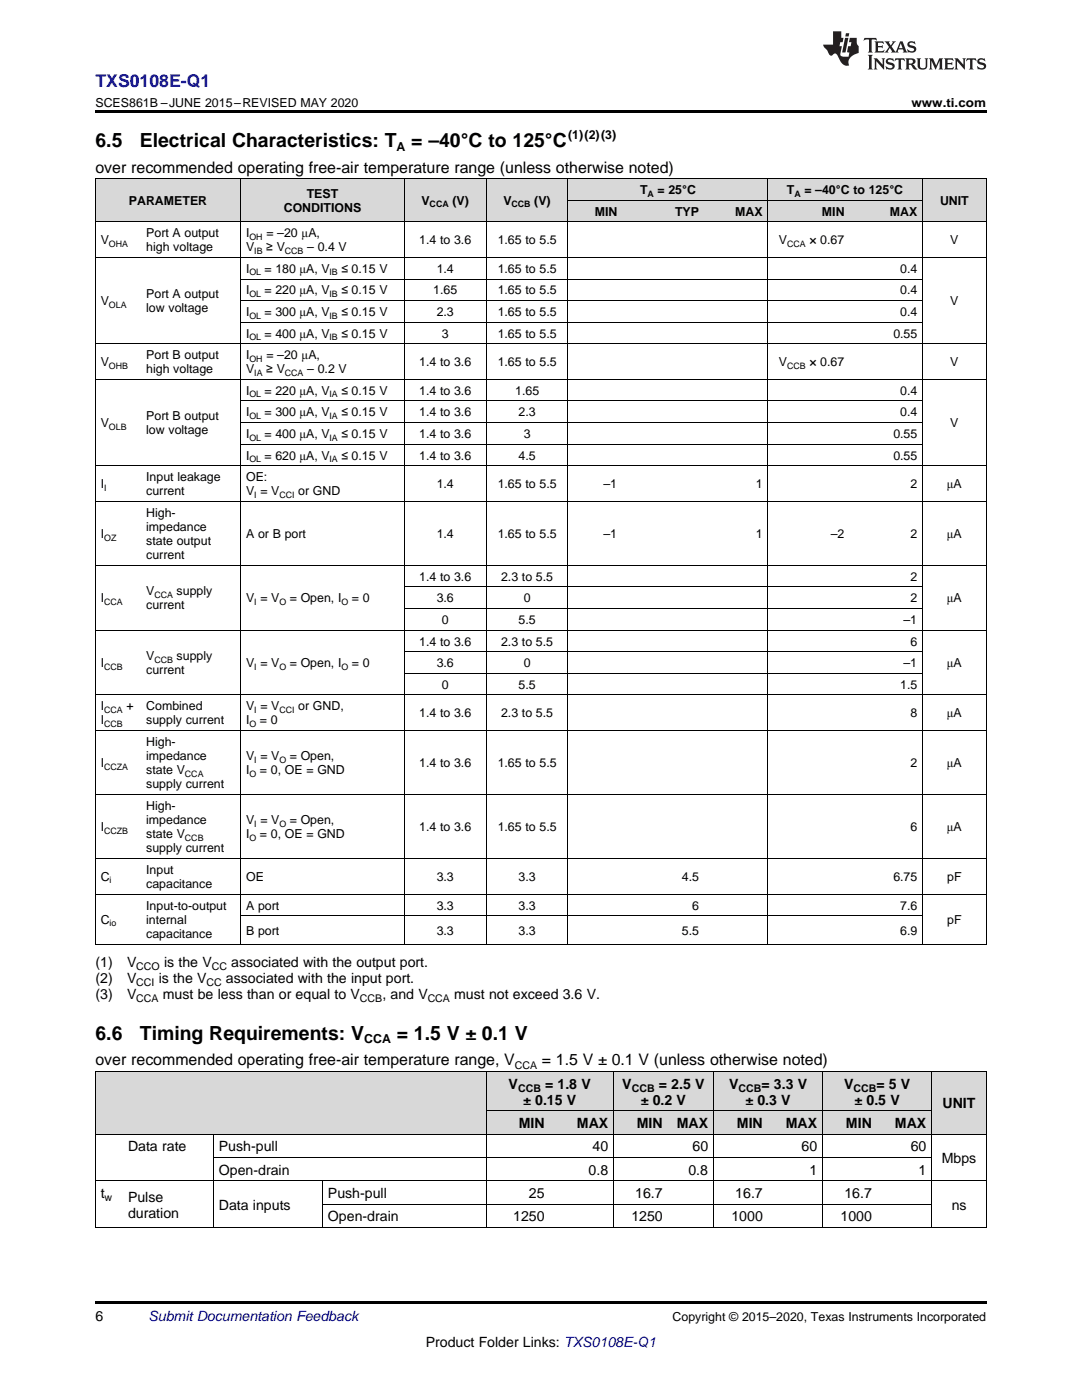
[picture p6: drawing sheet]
<svg xmlns="http://www.w3.org/2000/svg" width="216mm" height="279mm" viewBox="0 0 216 279" stroke-linecap="round" stroke-linejoin="round" font-family="sans-serif">
<defs><g id="words">
<g font-size="3.9">
<text x="19" y="29.3">6.5</text>
<text x="27.9" y="29.3">Electrical Characteristics: T</text>
<text x="82.1" y="29.3">= –40°C to 125°C</text>
<text x="19" y="207.5">6.6</text>
<text x="27.9" y="207.5">Timing Requirements: V</text>
<text x="79.2" y="207.5">= 1.5 V ± 0.1 V</text>
</g>
<text font-size="3.5" fill="#00f" x="19" y="17.3">TXS0108E-Q1</text>
<g font-size="3.2">
<text x="19" y="34.4">over recommended operating free-air temperature range (unless otherwise noted)</text>
<text x="19" y="212.6">over recommended operating free-air temperature range, V</text>
<text x="108.1" y="212.6">= 1.5 V ± 0.1 V (unless otherwise noted)</text>
</g>
<g font-size="2.8">
<text x="19" y="193">(1)</text>
<text x="19" y="196.2">(2)</text>
<text x="25.4" y="193">V</text>
<text x="25.4" y="196.2">V</text>
<text x="31.7" y="196.2">is the V</text>
<text x="32.7" y="193">is the V</text>
<text x="45.1" y="196.2">associated with the input port.</text>
<text x="46.1" y="193">associated with the output port.</text>
<text x="19" y="199.4">(3)</text>
<text x="25.4" y="199.4">V</text>
<text x="32.5" y="199.4">must be less than or equal to V</text>
<text x="76.3" y="199.4">, and V</text>
<text x="90.6" y="199.4">must not exceed 3.6 V.</text>
<text x="101.5" y="217.3">V</text>
<text x="104.4" y="220.5">± 0.15 V</text>
<text x="108.8" y="217.3">=</text>
<text x="111.3" y="217.3">1.8 V</text>
<text x="124.2" y="217.3">V</text>
<text x="127.9" y="220.5">± 0.2 V</text>
<text x="131.4" y="217.3">=</text>
<text x="133.9" y="217.3">2.5 V</text>
<text x="145.5" y="217.3">V</text>
<text x="148.8" y="220.5">± 0.3 V</text>
<text x="151.9" y="217.3">=</text>
<text x="154.4" y="217.3">3.3 V</text>
<text x="168.4" y="217.3">V</text>
<text x="170.5" y="220.5">± 0.5 V</text>
<text x="174.9" y="217.3">= 5 V</text>
<text x="188.1" y="221.2">UNIT</text>
<text x="103.5" y="225.1">MIN</text>
<text x="115.1" y="225.1">MAX</text>
<text x="127.1" y="225.1">MIN</text>
<text x="135" y="225.1">MAX</text>
<text x="147" y="225.1">MIN</text>
<text x="156.8" y="225.1">MAX</text>
<text x="168.8" y="225.1">MIN</text>
<text x="178.6" y="225.1">MAX</text>
<text x="25.5" y="229.8">Data rate</text>
<text x="43.7" y="229.8">Push-pull</text>
<text x="118.3" y="229.8">40</text>
<text x="138.2" y="229.8">60</text>
<text x="159.9" y="229.8">60</text>
<text x="181.7" y="229.8">60</text>
<text x="187.9" y="232.1">Mbps</text>
<text x="20.1" y="239.1">t</text>
<text x="25.5" y="239.8">Pulse</text>
<text x="43.7" y="234.4">Open-drain</text>
<text x="65.4" y="239.1">Push-pull</text>
<text x="105.6" y="239.1">25</text>
<text x="117.4" y="234.4">0.8</text>
<text x="126.8" y="239.1">16.7</text>
<text x="137.4" y="234.4">0.8</text>
<text x="146.7" y="239.1">16.7</text>
<text x="161.5" y="234.4">1</text>
<text x="168.5" y="239.1">16.7</text>
<text x="183.3" y="234.4">1</text>
<text x="25.5" y="243">duration</text>
<text x="43.7" y="241.4">Data inputs</text>
<text x="65.4" y="243.7">Open-drain</text>
<text x="102.4" y="243.7">1250</text>
<text x="126" y="243.7">1250</text>
<text x="145.9" y="243.7">1000</text>
<text x="167.7" y="243.7">1000</text>
<text x="189.9" y="241.4">ns</text>
<text x="19" y="263.6">6</text>
<text x="84.9" y="268.9">Product Folder Links: TXS0108E-Q1</text>
</g>
<text font-size="2.8" fill="#0000c8" x="29.6" y="263.6">Submit Documentation Feedback</text>
<g font-size="2.5">
<text x="19" y="21.4">SCES861B –JUNE 2015–REVISED MAY 2020</text>
<text x="181.9" y="21.4">www.ti.com</text>
<text x="113.4" y="27.7">(1)(2)(3)</text>
<text x="79.1" y="30.1">A</text>
<text x="25.7" y="40.9">PARAMETER</text>
<text x="61.2" y="39.5">TEST</text>
<text x="84.1" y="40.9">V</text>
<text x="90.3" y="40.9">(V)</text>
<text x="100.4" y="40.9">V</text>
<text x="106.6" y="40.9">(V)</text>
<text x="127.7" y="38.7">T</text>
<text x="131.2" y="38.7">= 25°C</text>
<text x="157" y="38.7">T</text>
<text x="160.5" y="38.7">= –40°C</text>
<text x="170.3" y="38.7">to 125°C</text>
<text x="187.6" y="40.9">UNIT</text>
<text x="29.2" y="47.3">Port A output</text>
<text x="49.1" y="47.3">I</text>
<text x="53.2" y="47.3">= –20 μA,</text>
<text x="56.6" y="42.3">CONDITIONS</text>
<text x="118.7" y="43">MIN</text>
<text x="134.7" y="43">TYP</text>
<text x="146.7" y="43">MAX</text>
<text x="164" y="43">MIN</text>
<text x="177.6" y="43">MAX</text>
<text x="20.1" y="48.8">V</text>
<text x="29.2" y="50.2">high voltage</text>
<text x="49.1" y="50.2">V</text>
<text x="53.1" y="50.2">≥ V</text>
<text x="61.3" y="50.2">– 0.4 V</text>
<text x="83.6" y="48.8">1.4 to 3.6</text>
<text x="99.3" y="48.8">1.65 to 5.5</text>
<text x="155.4" y="48.8">V</text>
<text x="161.5" y="48.8">× 0.67</text>
<text x="189.6" y="48.8">V</text>
<text x="29.2" y="59.5">Port A output</text>
<text x="49.1" y="54.5">I</text>
<text x="49.1" y="58.8">I</text>
<text x="52.8" y="54.5">= 180 μA, V</text>
<text x="52.8" y="58.8">= 220 μA, V</text>
<text x="68.1" y="54.5">≤ 0.15 V</text>
<text x="68.1" y="58.8">≤ 0.15 V</text>
<text x="86.5" y="58.8">1.65</text>
<text x="87.1" y="54.5">1.4</text>
<text x="99.3" y="54.5">1.65 to 5.5</text>
<text x="99.3" y="58.8">1.65 to 5.5</text>
<text x="179.6" y="54.5">0.4</text>
<text x="179.6" y="58.8">0.4</text>
<text x="20.1" y="60.9">V</text>
<text x="29.2" y="62.3">low voltage</text>
<text x="49.1" y="63.1">I</text>
<text x="52.8" y="63.1">= 300 μA, V</text>
<text x="68.1" y="63.1">≤ 0.15 V</text>
<text x="87.1" y="63.1">2.3</text>
<text x="99.3" y="63.1">1.65 to 5.5</text>
<text x="179.6" y="63.1">0.4</text>
<text x="189.6" y="60.9">V</text>
<text x="29.2" y="71.7">Port B output</text>
<text x="49.1" y="67.4">I</text>
<text x="49.1" y="71.7">I</text>
<text x="52.8" y="67.4">= 400 μA, V</text>
<text x="53.2" y="71.7">= –20 μA,</text>
<text x="68.1" y="67.4">≤ 0.15 V</text>
<text x="88.2" y="67.4">3</text>
<text x="99.3" y="67.4">1.65 to 5.5</text>
<text x="178.3" y="67.4">0.55</text>
<text x="20.1" y="73.1">V</text>
<text x="29.2" y="74.5">high voltage</text>
<text x="49.1" y="74.5">V</text>
<text x="53.1" y="74.5">≥ V</text>
<text x="61.3" y="74.5">– 0.2 V</text>
<text x="83.6" y="73.1">1.4 to 3.6</text>
<text x="99.3" y="73.1">1.65 to 5.5</text>
<text x="155.4" y="73.1">V</text>
<text x="161.5" y="73.1">× 0.67</text>
<text x="189.6" y="73.1">V</text>
<text x="29.2" y="83.9">Port B output</text>
<text x="49.1" y="78.8">I</text>
<text x="49.1" y="83.1">I</text>
<text x="52.8" y="78.8">= 220 μA, V</text>
<text x="52.8" y="83.1">= 300 μA, V</text>
<text x="68.1" y="78.8">≤ 0.15 V</text>
<text x="68.1" y="83.1">≤ 0.15 V</text>
<text x="83.6" y="78.8">1.4 to 3.6</text>
<text x="83.6" y="83.1">1.4 to 3.6</text>
<text x="102.8" y="78.8">1.65</text>
<text x="103.5" y="83.1">2.3</text>
<text x="179.6" y="78.8">0.4</text>
<text x="179.6" y="83.1">0.4</text>
<text x="20.1" y="85.3">V</text>
<text x="29.2" y="86.7">low voltage</text>
<text x="49.1" y="87.4">I</text>
<text x="52.8" y="87.4">= 400 μA, V</text>
<text x="68.1" y="87.4">≤ 0.15 V</text>
<text x="83.6" y="87.4">1.4 to 3.6</text>
<text x="104.5" y="87.4">3</text>
<text x="178.3" y="87.4">0.55</text>
<text x="189.6" y="85.3">V</text>
<text x="49.1" y="91.7">I</text>
<text x="52.8" y="91.7">= 620 μA, V</text>
<text x="68.1" y="91.7">≤ 0.15 V</text>
<text x="83.6" y="91.7">1.4 to 3.6</text>
<text x="103.5" y="91.7">4.5</text>
<text x="178.3" y="91.7">0.55</text>
<text x="20.1" y="97.4">I</text>
<text x="29.2" y="96">Input leakage</text>
<text x="29.2" y="98.8">current</text>
<text x="49.1" y="96">OE:</text>
<text x="49.1" y="98.8">V = V</text>
<text x="59.5" y="98.8">or GND</text>
<text x="87.1" y="97.4">1.4</text>
<text x="99.3" y="97.4">1.65 to 5.5</text>
<text x="120.4" y="97.4">–1</text>
<text x="150.8" y="97.4">1</text>
<text x="181.7" y="97.4">2</text>
<text x="188.9" y="97.4">μA</text>
<text x="20.1" y="107.4">I</text>
<text x="29.2" y="103.2">High-</text>
<text x="29.2" y="106">impedance</text>
<text x="49.1" y="107.4">A or B port</text>
<text x="87.1" y="107.4">1.4</text>
<text x="99.3" y="107.4">1.65 to 5.5</text>
<text x="120.4" y="107.4">–1</text>
<text x="150.8" y="107.4">1</text>
<text x="165.8" y="107.4">–2</text>
<text x="181.7" y="107.4">2</text>
<text x="188.9" y="107.4">μA</text>
<text x="29.2" y="108.8">state output</text>
<text x="29.2" y="111.6">current</text>
<text x="29.2" y="118.8">V</text>
<text x="35.2" y="118.8">supply</text>
<text x="83.6" y="115.9">1.4 to 3.6</text>
<text x="100" y="115.9">2.3 to 5.5</text>
<text x="181.7" y="115.9">2</text>
<text x="20.1" y="120.2">I</text>
<text x="29.2" y="121.6">current</text>
<text x="49.1" y="120.2">V = V</text>
<text x="57.8" y="120.2">= Open, I</text>
<text x="70.2" y="120.2">= 0</text>
<text x="87.1" y="120.2">3.6</text>
<text x="88.2" y="124.5">0</text>
<text x="103.5" y="124.5">5.5</text>
<text x="104.5" y="120.2">0</text>
<text x="180.3" y="124.5">–1</text>
<text x="181.7" y="120.2">2</text>
<text x="188.9" y="120.2">μA</text>
<text x="29.2" y="131.7">V</text>
<text x="35.2" y="131.7">supply</text>
<text x="83.6" y="128.8">1.4 to 3.6</text>
<text x="100" y="128.8">2.3 to 5.5</text>
<text x="181.7" y="128.8">6</text>
<text x="20.1" y="133.1">I</text>
<text x="29.2" y="134.5">current</text>
<text x="49.1" y="133.1">V = V</text>
<text x="57.8" y="133.1">= Open, I</text>
<text x="70.2" y="133.1">= 0</text>
<text x="87.1" y="133.1">3.6</text>
<text x="88.2" y="137.4">0</text>
<text x="103.5" y="137.4">5.5</text>
<text x="104.5" y="133.1">0</text>
<text x="179.6" y="137.4">1.5</text>
<text x="180.3" y="133.1">–1</text>
<text x="188.9" y="133.1">μA</text>
<text x="20.1" y="141.7">I</text>
<text x="25.2" y="141.7">+</text>
<text x="29.2" y="141.7">Combined</text>
<text x="49.1" y="141.7">V = V</text>
<text x="59.5" y="141.7">or GND,</text>
<text x="83.6" y="143.2">1.4 to 3.6</text>
<text x="100" y="143.2">2.3 to 5.5</text>
<text x="181.7" y="143.2">8</text>
<text x="188.9" y="143.2">μA</text>
<text x="20.1" y="144.6">I</text>
<text x="29.2" y="144.6">supply current</text>
<text x="29.2" y="148.9">High-</text>
<text x="49.1" y="144.6">I</text>
<text x="51.9" y="144.6">= 0</text>
<text x="20.1" y="153.1">I</text>
<text x="29.2" y="151.7">impedance</text>
<text x="29.2" y="154.5">state V</text>
<text x="49.1" y="151.7">V = V</text>
<text x="49.1" y="154.5">I</text>
<text x="51.9" y="154.5">= 0, OE = GND</text>
<text x="57.8" y="151.7">= Open,</text>
<text x="83.6" y="153.1">1.4 to 3.6</text>
<text x="99.3" y="153.1">1.65 to 5.5</text>
<text x="181.7" y="153.1">2</text>
<text x="188.9" y="153.1">μA</text>
<text x="29.2" y="157.3">supply current</text>
<text x="29.2" y="161.6">High-</text>
<text x="20.1" y="165.9">I</text>
<text x="29.2" y="164.5">impedance</text>
<text x="29.2" y="167.3">state V</text>
<text x="49.1" y="164.5">V = V</text>
<text x="49.1" y="167.3">I</text>
<text x="51.9" y="167.3">= 0, OE = GND</text>
<text x="57.8" y="164.5">= Open,</text>
<text x="83.6" y="165.9">1.4 to 3.6</text>
<text x="99.3" y="165.9">1.65 to 5.5</text>
<text x="181.7" y="165.9">6</text>
<text x="188.9" y="165.9">μA</text>
<text x="29.2" y="170.1">supply current</text>
<text x="20.1" y="175.8">C</text>
<text x="29.2" y="174.4">Input</text>
<text x="29.2" y="177.2">capacitance</text>
<text x="49.1" y="175.8">OE</text>
<text x="87.1" y="175.8">3.3</text>
<text x="103.5" y="175.8">3.3</text>
<text x="136.1" y="175.8">4.5</text>
<text x="178.3" y="175.8">6.75</text>
<text x="189" y="175.8">pF</text>
<text x="20.1" y="184.4">C</text>
<text x="29.2" y="181.5">Input-to-output</text>
<text x="29.2" y="184.4">internal</text>
<text x="49.1" y="181.5">A port</text>
<text x="87.1" y="181.5">3.3</text>
<text x="103.5" y="181.5">3.3</text>
<text x="138.1" y="181.5">6</text>
<text x="179.6" y="181.5">7.6</text>
<text x="189" y="184.4">pF</text>
<text x="29.2" y="187.2">capacitance</text>
<text x="49.1" y="186.5">B port</text>
<text x="87.1" y="186.5">3.3</text>
<text x="103.5" y="186.5">3.3</text>
<text x="136.1" y="186.5">5.5</text>
<text x="179.6" y="186.5">6.9</text>
<text x="72.7" y="208.2">CCA</text>
<text x="134.2" y="263.6">Copyright © 2015–2020, Texas Instruments Incorporated</text>
</g>
<g font-size="2.1">
<text x="27.2" y="193.6">CCO</text>
<text x="27.2" y="196.8">CCI</text>
<text x="41.2" y="196.8">CC</text>
<text x="42.3" y="193.6">CC</text>
<text x="27.2" y="200">CCA</text>
<text x="71.8" y="200">CCB</text>
<text x="85.3" y="200">CCA</text>
<text x="102.7" y="213.3">CCA</text>
<text x="103.4" y="217.8">CCB</text>
<text x="126" y="217.8">CCB</text>
<text x="147.4" y="217.8">CCB</text>
<text x="170.3" y="217.8">CCB</text>
<text x="20.9" y="239.6">w</text>
</g>
<g font-size="1.8">
<text x="85.7" y="41.4">CCA</text>
<text x="102.1" y="41.4">CCB</text>
<text x="129.2" y="39.2">A</text>
<text x="158.5" y="39.2">A</text>
<text x="49.8" y="47.8">OH</text>
<text x="21.7" y="49.2">OHA</text>
<text x="50.7" y="50.7">IB</text>
<text x="56.8" y="50.7">CCB</text>
<text x="157.1" y="49.2">CCA</text>
<text x="49.8" y="55">OL</text>
<text x="49.8" y="59.3">OL</text>
<text x="65.8" y="55">IB</text>
<text x="65.8" y="59.3">IB</text>
<text x="21.7" y="61.4">OLA</text>
<text x="49.8" y="63.6">OL</text>
<text x="65.8" y="63.6">IB</text>
<text x="49.8" y="67.9">OL</text>
<text x="65.8" y="67.9">IB</text>
<text x="21.7" y="73.6">OHB</text>
<text x="49.8" y="72.2">OH</text>
<text x="50.7" y="75">IA</text>
<text x="56.8" y="75">CCA</text>
<text x="157.1" y="73.6">CCB</text>
<text x="49.8" y="79.3">OL</text>
<text x="49.8" y="83.6">OL</text>
<text x="65.8" y="79.3">IA</text>
<text x="65.8" y="83.6">IA</text>
<text x="21.7" y="85.8">OLB</text>
<text x="49.8" y="87.9">OL</text>
<text x="65.8" y="87.9">IA</text>
<text x="49.8" y="92.2">OL</text>
<text x="65.8" y="92.2">IA</text>
<text x="20.8" y="97.9">I</text>
<text x="50.7" y="99.3">I</text>
<text x="55.7" y="99.3">CCI</text>
<text x="20.8" y="107.9">OZ</text>
<text x="30.8" y="119.3">CCA</text>
<text x="20.8" y="120.7">CCA</text>
<text x="50.7" y="120.7">I</text>
<text x="55.7" y="120.7">O</text>
<text x="68.2" y="120.7">O</text>
<text x="20.8" y="133.6">CCB</text>
<text x="30.8" y="132.2">CCB</text>
<text x="50.7" y="133.6">I</text>
<text x="55.7" y="133.6">O</text>
<text x="68.2" y="133.6">O</text>
<text x="20.8" y="142.2">CCA</text>
<text x="50.7" y="142.2">I</text>
<text x="55.7" y="142.2">CCI</text>
<text x="20.8" y="145.1">CCB</text>
<text x="49.8" y="145.1">O</text>
<text x="20.8" y="153.6">CCZA</text>
<text x="36.9" y="155">CCA</text>
<text x="49.8" y="155">O</text>
<text x="50.7" y="152.2">I</text>
<text x="55.7" y="152.2">O</text>
<text x="20.8" y="166.4">CCZB</text>
<text x="36.9" y="167.8">CCB</text>
<text x="49.8" y="167.8">O</text>
<text x="50.7" y="165">I</text>
<text x="55.7" y="165">O</text>
<text x="21.9" y="176.3">i</text>
<text x="21.9" y="184.9">io</text>
</g>
</g></defs>
<g fill="#d8d8d8">
<path d="M19 213.9h5.5v12.5h-5.5z"/>
<path d="M24.5 213.9h18.1v12.5h-18.1z"/>
<path d="M42.6 213.9h21.8v12.5h-21.8z"/>
<path d="M64.4 213.9h29v12.5h-29z"/>
<path d="M93.4 213.9h3.6v12.5h-3.6z"/>
<path d="M185.9 213.9h10.9v12.5h-10.9z"/>
<path d="M97 221.7h12.7v4.7h-12.7z"/>
<path d="M109.7 221.7h12.7v4.7h-12.7z"/>
<path d="M122.4 221.7h10.9v4.7h-10.9z"/>
<path d="M133.3 221.7h9.1v4.7h-9.1z"/>
<path d="M142.4 221.7h10.9v4.7h-10.9z"/>
<path d="M153.3 221.7h10.9v4.7h-10.9z"/>
<path d="M164.2 221.7h10.8v4.7h-10.8z"/>
<path d="M175 221.7h10.9v4.7h-10.9z"/>
<path d="M97 213.9h12.7v7.8h-12.7z"/>
<path d="M109.7 213.9h12.7v7.8h-12.7z"/>
<path d="M122.4 213.9h10.9v7.8h-10.9z"/>
<path d="M133.3 213.9h9.1v7.8h-9.1z"/>
<path d="M142.4 213.9h10.9v7.8h-10.9z"/>
<path d="M153.3 213.9h10.9v7.8h-10.9z"/>
<path d="M164.2 213.9h10.8v7.8h-10.8z"/>
<path d="M175 213.9h10.9v7.8h-10.9z"/>
<path d="M19 35.7h9.1v8.6h-9.1z"/>
<path d="M28.1 35.7h19.9v8.6h-19.9z"/>
<path d="M48 35.7h32.7v8.6h-32.7z"/>
<path d="M80.7 35.7h16.3v8.6h-16.3z"/>
<path d="M97 35.7h16.4v8.6h-16.4z"/>
<path d="M184.1 35.7h12.7v8.6h-12.7z"/>
<path d="M113.4 40h10.8v4.3h-10.8z"/>
<path d="M124.2 40h16.4v4.3h-16.4z"/>
<path d="M140.6 40h12.7v4.3h-12.7z"/>
<path d="M153.3 40h16.3v4.3h-16.3z"/>
<path d="M169.6 40h14.5v4.3h-14.5z"/>
<path d="M113.4 35.7h10.8v4.3h-10.8z"/>
<path d="M124.2 35.7h16.4v4.3h-16.4z"/>
<path d="M140.6 35.7h12.7v4.3h-12.7z"/>
<path d="M153.3 35.7h16.3v4.3h-16.3z"/>
<path d="M169.6 35.7h14.5v4.3h-14.5z"/>
</g>
<g fill="#000">
<path d="M19 22h177.8v.5h-177.8zM19 188.4l.2 .1zM47.9 188.4l.1 .1zM80.6 188.4l.1 .1zM96.9 188.4l.1 .1zM113.3 188.4l.1 .1zM124.1 188.4l.1 .1zM140.5 188.4l.1 .1zM153.2 188.4l.1 .1zM169.5 188.4l.1 .1zM184 188.4l.1 .1zM196.7 188.4l.1 .1z"/>
<path d="M19 245h.2zM42.5 245h.1zM64.3 245h.1zM93.3 245h.1zM96.9 245h.1zM109.6 245h.1zM122.3 245h.1zM133.2 245h.1zM142.3 245h.1zM153.2 245h.1zM164.1 245h.1zM174.9 245h.1z"/>
<path d="M185.8 245h.1zM196.7 245h.1zM19 259.7h177.8v.5h-177.8z"/>
</g>
<g fill="none" stroke="#000" stroke-width=".2">
<path d="M19 35.6h177.8M19.1 35.7v152.8M48 35.7v152.8M80.7 35.7v152.8M97 35.7v152.8M113.3 35.7v152.8M113.4 40h70.7M153.2 35.7v152.8M184.1 35.7v152.8M196.8 35.7v152.8M19 51.4h177.8M19 44.3h177.8"/>
<path d="M48 60h136.1M48 55.7h136.1M19 75.7h177.8M19 68.6h177.8M48 64.3h136.1M19 92.9h177.8M48 88.6h136.1M48 84.3h136.1M48 80h136.1M19 112.8h177.8M19 100.1h177.8M80.7 117.1h103.4"/>
<path d="M19 138.7h177.8M19 125.7h177.8M80.7 134.4h103.4M80.7 130.1h103.4M80.7 121.4h103.4M19 158.6h177.8M19 145.8h177.8M19 178.5h177.8M19 171.3h177.8M19 188.4h177.8M48 182.8h136.1M19 213.8h177.8"/>
<path d="M19.1 213.9v31.1M97 213.9v31.1M122.4 213.9v31.1M142.4 213.9v31.1M164.1 213.9v31.1M185.9 213.9v31.1M196.8 213.9v31.1M19 235.6h177.8M19 226.3h177.8M42.6 226.3v18.7M42.6 231h143.3M64.3 235.7v9.3"/>
<path d="M97 221.7h88.9M19 245h177.8M64.4 240.3h121.5"/>
</g>
<g fill="#231f20">
<path d="M172.5 7.6l-.1 .5 .4-.2h.6v.1v2.1l-.2 .4h.9l-.2-.4v-2.1l.1-.1h.5l.5 .2-.2-.5zM174.5 8.3l.2 .3v1.5l-.2 .4h1.8l.2-.6a1.04 1.04 0 0 1-1.3 .2v-.7h.6l.3 .2v-.6l-.3 .2h-.6v-.6l.8-.1 .4 .3-.2-.5zM176.5 8.3l.9 1.1-.9 1.1h.8l-.2-.2 .4-.7 .5 .7-.2 .2h1.5l-.2-.2 .2-.4h.9l.1 .4-.2 .2h1l-.3-.3-.7-1.9h-.5l-.9 2-.8-1 .9-1h-.8l.1 .3-.4 .5-.3-.6 .1-.2zM179.7 8.6l.4 1h-.7zM181.3 8.4a.63 .63 0 0 0-.2 .7 .63 .63 0 0 0 .6 .4l.6 .2 .1 .2a.75 .75 0 0 1-.7 .4 .75 .75 0 0 1-.6-.5l.1 .7 .1-.1a1.11 1.11 0 0 0 1.5-.6 1.13 1.13 0 0 0-1.2-.8l-.1-.4a1.04 1.04 0 0 1 1.2 .2l-.2-.5-.2 .1-.4-.2zM173.2 10.9l.2 .4v2.2l-.2 .4h1l-.3-.4v-2.2l.3-.4zM174.3 11.6l.3 .4v1.5l-.3 .4h.8l-.2-.4v-1.3l1.5 1.7v-1.9l.2-.4h-.7l.2 .4v.9l-1.1-1.3zM177 11.8a.62 .62 0 0 0-.2 .7 .62 .62 0 0 0 .6 .4l.6 .1 .1 .3a.76 .76 0 0 1-.7 .3 .76 .76 0 0 1-.7-.4l.2 .7 .1-.1a1.11 1.11 0 0 0 1.5-.6 1.13 1.13 0 0 0-1.2-.8l-.1-.4a1.04 1.04 0 0 1 1.2 .2l-.2-.6-.2 .1-.5-.1zM178.7 11.6l-.2 .6a.61 .61 0 0 1 .8-.3v1.6l-.2 .4h.9l-.2-.4v-1.6a.63 .63 0 0 1 .7 .3l-.1-.6zM180.6 11.6l.3 .4v1.5l-.3 .4h1l-.2-.2-.1-.8 .6 .2a.76 .76 0 0 0 1.2 .7l-1-1a.58 .58 0 0 0 .6-.5 .58 .58 0 0 0-.5-.6zM181.4 11.9h.1a.45 .45 0 0 1 .5 .1 .45 .45 0 0 1 .1 .5l-.8 .2zM182.9 11.6l.2 .2a2.17 2.17 0 0 0 .3 1.9 .99 .99 0 0 0 1.6-.6v-1.1l.2-.4h-.7l.2 .2a1.92 1.92 0 0 1-.2 1.8 .6 .6 0 0 1-.9-.5v-1.1l.2-.4zM185.4 11.6l.2 .4v1.5l-.2 .4h.7l-.2-.4v-1.4l.8 1.8 .8-1.8v1.4l-.2 .4h.9l-.2-.4v-1.5l.2-.4h-.8l-.6 1.5-.6-1.5zM188.4 11.6l.2 .4v1.5l-.2 .4h1.8l.1-.6a1.04 1.04 0 0 1-1.2 .1v-.6h.5l.4 .2v-.6l-.4 .2h-.5v-.7h.8l.3 .3-.1-.6zM190.5 11.6l.2 .4v1.5l-.2 .4h.7l-.2-.4v-1.3l1.5 1.7v-1.9l.2-.4h-.7l.2 .4v.9l-1.1-1.3zM192.9 11.6l-.1 .6a.61 .61 0 0 1 .7-.3l.1 1.6-.3 .4h1l-.3-.4 .1-1.6a.63 .63 0 0 1 .7 .3l-.1-.6zM195.2 11.8a.62 .62 0 0 0-.2 .7 .62 .62 0 0 0 .6 .4l.6 .1 .1 .3a.76 .76 0 0 1-.7 .3 .76 .76 0 0 1-.6-.4l.1 .7 .1-.1a1.11 1.11 0 0 0 1.6-.6 1.13 1.13 0 0 0-1.3-.8l-.1-.4a1.04 1.04 0 0 1 1.2 .2l-.1-.6-.2 .1-.5-.1z"/>
<path d="M166.2 6.3v2.6h-1.9v.4l.8 .9a.91 .91 0 0 0 1 .8 .56 .56 0 0 1 .5-.3 .56 .56 0 0 1 .5 .3l.4 .8a1.53 1.53 0 0 0 1.9 1.2 1.54 1.54 0 0 1 1-2.1l.9-.3v-1.4a1.52 1.52 0 0 1-.4-1.6h-1.3l-.2 .8h.5l-.2 .8h-.5l-.1 1v.2l.4 .1-.2 .8a1.93 1.93 0 0 1-1.6-.3l.3-1.8h-.5l.2-.8h.4l.2-.8h-.4v-1.3zM168.6 7.6l-.6 2.9h.7l.6-2.9zM168.8 6.6l-.1 .7h.6l.2-.7z"/>
</g>
<use href="#words"/>
</svg>
